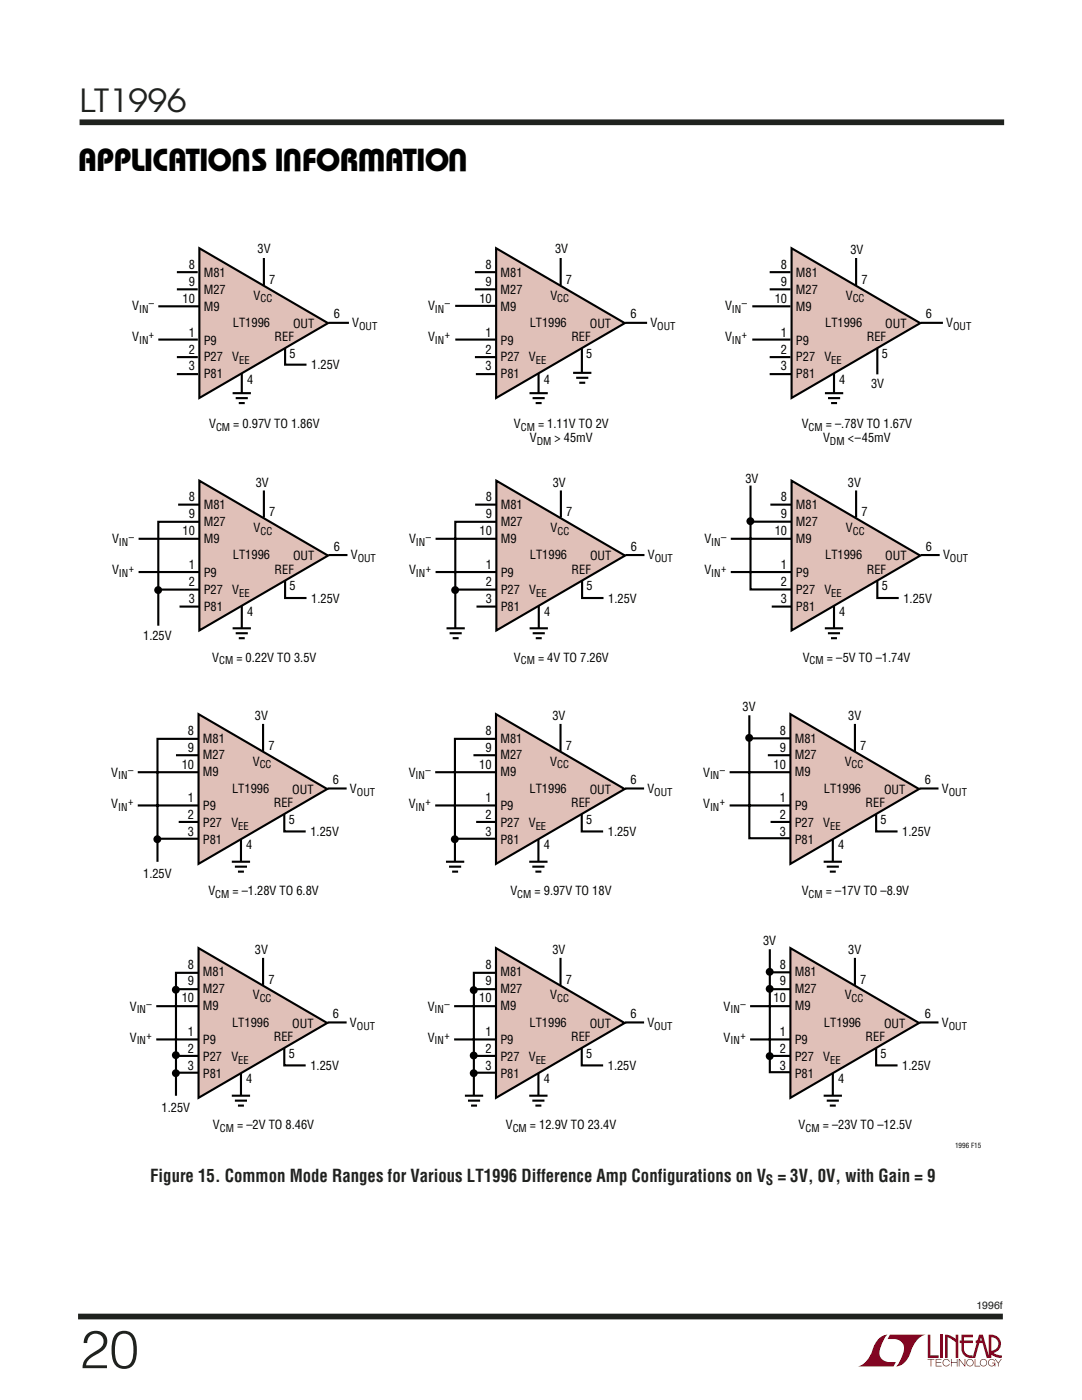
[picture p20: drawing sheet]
<svg xmlns="http://www.w3.org/2000/svg" width="216mm" height="279mm" viewBox="0 0 216 279" stroke-linecap="round" stroke-linejoin="round" font-family="sans-serif">
<defs><g id="words">
<text font-size="10.6" fill="#1f221e" x="16" y="273">20</text>
<g font-size="6.4">
<text x="50" y="29.8" transform="rotate(-180 50 29.8)">U</text>
<text x="60.3" y="29.7" transform="rotate(-180 60.3 29.7)">U</text>
<text x="77" y="29.8" transform="rotate(-180 77 29.8)">W</text>
<text x="93.3" y="29.8" transform="rotate(-180 93.3 29.8)">U</text>
<text x="15.5" y="34.2">APPLICATIO S I FOR</text>
<text x="76.8" y="34.2">ATIO</text>
</g>
<text font-size="6.3" fill="#1f221e" x="15.9" y="22.4">LT1996</text>
<text font-size="3.5" fill="#1f221e" x="30" y="235.8">Figure 15. Common Mode Ranges for Various LT1996 Difference Amp Configurations on V = 3V, 0V, with Gain = 9</text>
<text font-size="2.8" fill="#1f221e" x="152.8" y="236.5">S</text>
<g font-size="2.5">
<text x="37.7" y="53.6">8</text>
<text x="51.4" y="50.4">3V</text>
<text x="96.9" y="53.6">8</text>
<text x="110.8" y="50.4">3V</text>
<text x="155.8" y="53.6">8</text>
<text x="169.7" y="50.6">3V</text>
<text x="37.7" y="57">9</text>
<text x="40.7" y="55.2">M81</text>
<text x="40.7" y="58.6">M27</text>
<text x="50.6" y="59.8">V</text>
<text x="53.7" y="56.6">7</text>
<text x="96.9" y="57">9</text>
<text x="99.9" y="55.2">M81</text>
<text x="99.9" y="58.6">M27</text>
<text x="109.8" y="59.8">V</text>
<text x="112.9" y="56.6">7</text>
<text x="155.8" y="57">9</text>
<text x="158.8" y="55.2">M81</text>
<text x="158.8" y="58.6">M27</text>
<text x="168.8" y="59.8">V</text>
<text x="171.9" y="56.6">7</text>
<text x="26.4" y="61.9">V</text>
<text x="36.4" y="60.4">10</text>
<text x="40.7" y="62">M9</text>
<text x="46.5" y="65.3">LT1996</text>
<text x="58.5" y="65.4">OUT</text>
<text x="66.6" y="63.5">6</text>
<text x="70.3" y="65.3">V</text>
<text x="85.4" y="61.9">V</text>
<text x="95.6" y="60.4">10</text>
<text x="99.9" y="62">M9</text>
<text x="105.7" y="65.3">LT1996</text>
<text x="117.7" y="65.4">OUT</text>
<text x="125.8" y="63.5">6</text>
<text x="129.8" y="65.3">V</text>
<text x="144.7" y="61.9">V</text>
<text x="154.6" y="60.4">10</text>
<text x="158.8" y="62">M9</text>
<text x="164.7" y="65.3">LT1996</text>
<text x="176.6" y="65.4">OUT</text>
<text x="184.8" y="63.5">6</text>
<text x="188.8" y="65.3">V</text>
<text x="26.4" y="68.1">V</text>
<text x="37.7" y="67.2">1</text>
<text x="37.7" y="70.6">2</text>
<text x="40.7" y="68.8">P9</text>
<text x="54.8" y="68.1">REF</text>
<text x="57.8" y="71.4">5</text>
<text x="85.4" y="68.1">V</text>
<text x="96.9" y="67.2">1</text>
<text x="96.9" y="70.6">2</text>
<text x="99.9" y="68.8">P9</text>
<text x="114" y="68.1">REF</text>
<text x="117" y="71.4">5</text>
<text x="144.7" y="68.1">V</text>
<text x="155.8" y="67.2">1</text>
<text x="155.8" y="70.6">2</text>
<text x="158.8" y="68.8">P9</text>
<text x="173" y="68.1">REF</text>
<text x="175.9" y="71.4">5</text>
<text x="37.7" y="73.9">3</text>
<text x="40.7" y="72.1">P27</text>
<text x="40.7" y="75.5">P81</text>
<text x="46.3" y="72.1">V</text>
<text x="49.3" y="76.5">4</text>
<text x="62.1" y="73.7">1.25V</text>
<text x="96.9" y="73.9">3</text>
<text x="99.9" y="72.1">P27</text>
<text x="99.9" y="75.5">P81</text>
<text x="105.5" y="72.1">V</text>
<text x="108.5" y="76.5">4</text>
<text x="155.8" y="73.9">3</text>
<text x="158.8" y="72.1">P27</text>
<text x="158.8" y="75.5">P81</text>
<text x="164.5" y="72.1">V</text>
<text x="167.5" y="76.5">4</text>
<text x="173.8" y="77.5">3V</text>
<text x="41.7" y="85.5">V</text>
<text x="46.6" y="85.5">= 0.97V TO 1.86V</text>
<text x="102.5" y="85.5">V</text>
<text x="105.7" y="88.3">V</text>
<text x="107.4" y="85.5">= 1.11V TO 2V</text>
<text x="110.7" y="88.3">&gt; 45mV</text>
<text x="160" y="85.5">V</text>
<text x="164.2" y="88.3">V</text>
<text x="164.8" y="85.5">= –.78V TO 1.67V</text>
<text x="169.2" y="88.3">&lt;–45mV</text>
<text x="37.7" y="100">8</text>
<text x="40.7" y="101.6">M81</text>
<text x="51" y="97.2">3V</text>
<text x="96.9" y="100">8</text>
<text x="99.9" y="101.6">M81</text>
<text x="110.3" y="97.2">3V</text>
<text x="148.7" y="96.3">3V</text>
<text x="155.8" y="100">8</text>
<text x="158.8" y="101.6">M81</text>
<text x="169.2" y="97.2">3V</text>
<text x="36.4" y="106.8">10</text>
<text x="37.7" y="103.4">9</text>
<text x="40.7" y="105">M27</text>
<text x="50.6" y="106.2">V</text>
<text x="53.7" y="103">7</text>
<text x="95.7" y="106.8">10</text>
<text x="96.9" y="103.4">9</text>
<text x="99.9" y="105">M27</text>
<text x="109.9" y="106.2">V</text>
<text x="113" y="103">7</text>
<text x="154.6" y="106.8">10</text>
<text x="155.8" y="103.4">9</text>
<text x="158.8" y="105">M27</text>
<text x="168.8" y="106.2">V</text>
<text x="171.9" y="103">7</text>
<text x="22.4" y="108.4">V</text>
<text x="37.7" y="113.6">1</text>
<text x="40.7" y="108.4">M9</text>
<text x="46.5" y="111.7">LT1996</text>
<text x="58.5" y="111.8">OUT</text>
<text x="66.6" y="109.9">6</text>
<text x="70" y="111.7">V</text>
<text x="81.6" y="108.4">V</text>
<text x="96.9" y="113.6">1</text>
<text x="99.9" y="108.4">M9</text>
<text x="105.7" y="111.7">LT1996</text>
<text x="117.7" y="111.8">OUT</text>
<text x="125.9" y="109.9">6</text>
<text x="129.3" y="111.7">V</text>
<text x="140.5" y="108.4">V</text>
<text x="155.8" y="113.6">1</text>
<text x="158.8" y="108.4">M9</text>
<text x="164.7" y="111.7">LT1996</text>
<text x="176.6" y="111.8">OUT</text>
<text x="184.8" y="109.9">6</text>
<text x="188.2" y="111.7">V</text>
<text x="22.4" y="114.6">V</text>
<text x="37.7" y="116.9">2</text>
<text x="40.7" y="115.1">P9</text>
<text x="40.7" y="118.5">P27</text>
<text x="46.3" y="118.5">V</text>
<text x="54.8" y="114.5">REF</text>
<text x="57.8" y="117.8">5</text>
<text x="81.6" y="114.6">V</text>
<text x="96.9" y="116.9">2</text>
<text x="99.9" y="115.1">P9</text>
<text x="99.9" y="118.5">P27</text>
<text x="105.6" y="118.5">V</text>
<text x="114.1" y="114.5">REF</text>
<text x="117" y="117.8">5</text>
<text x="140.5" y="114.6">V</text>
<text x="155.8" y="116.9">2</text>
<text x="158.8" y="115.1">P9</text>
<text x="158.8" y="118.5">P27</text>
<text x="164.5" y="118.5">V</text>
<text x="173" y="114.5">REF</text>
<text x="175.9" y="117.8">5</text>
<text x="37.7" y="120.3">3</text>
<text x="40.7" y="121.9">P81</text>
<text x="49.3" y="122.9">4</text>
<text x="62.1" y="120.3">1.25V</text>
<text x="96.9" y="120.3">3</text>
<text x="99.9" y="121.9">P81</text>
<text x="108.6" y="122.9">4</text>
<text x="121.4" y="120.3">1.25V</text>
<text x="155.8" y="120.3">3</text>
<text x="158.8" y="121.9">P81</text>
<text x="167.5" y="122.9">4</text>
<text x="180.3" y="120.3">1.25V</text>
<text x="28.6" y="127.7">1.25V</text>
<text x="42.4" y="132">V</text>
<text x="47.2" y="132">= 0.22V TO 3.5V</text>
<text x="102.5" y="132">V</text>
<text x="107.4" y="132">= 4V TO 7.26V</text>
<text x="160.2" y="132">V</text>
<text x="165" y="132">= –5V TO –1.74V</text>
<text x="50.9" y="143.8">3V</text>
<text x="110.2" y="143.8">3V</text>
<text x="148.2" y="141.8">3V</text>
<text x="169.3" y="143.8">3V</text>
<text x="37.5" y="146.6">8</text>
<text x="37.5" y="150">9</text>
<text x="40.5" y="148.2">M81</text>
<text x="53.6" y="149.6">7</text>
<text x="96.9" y="146.6">8</text>
<text x="96.9" y="150">9</text>
<text x="99.8" y="148.2">M81</text>
<text x="112.9" y="149.6">7</text>
<text x="155.6" y="146.6">8</text>
<text x="155.6" y="150">9</text>
<text x="158.6" y="148.2">M81</text>
<text x="171.6" y="149.6">7</text>
<text x="22.2" y="155">V</text>
<text x="36.3" y="153.4">10</text>
<text x="40.5" y="151.6">M27</text>
<text x="40.5" y="155">M9</text>
<text x="50.5" y="152.8">V</text>
<text x="81.6" y="155">V</text>
<text x="95.6" y="153.4">10</text>
<text x="99.8" y="151.6">M27</text>
<text x="99.8" y="155">M9</text>
<text x="109.8" y="152.8">V</text>
<text x="140.3" y="155">V</text>
<text x="154.4" y="153.4">10</text>
<text x="158.6" y="151.6">M27</text>
<text x="158.6" y="155">M9</text>
<text x="168.6" y="152.8">V</text>
<text x="22.2" y="161.2">V</text>
<text x="37.5" y="160.1">1</text>
<text x="40.5" y="161.7">P9</text>
<text x="46.3" y="158.2">LT1996</text>
<text x="54.6" y="161.1">REF</text>
<text x="58.3" y="158.4">OUT</text>
<text x="66.4" y="156.5">6</text>
<text x="69.8" y="158.2">V</text>
<text x="81.6" y="161.2">V</text>
<text x="96.9" y="160.1">1</text>
<text x="99.8" y="161.7">P9</text>
<text x="105.7" y="158.2">LT1996</text>
<text x="114" y="161.1">REF</text>
<text x="117.7" y="158.4">OUT</text>
<text x="125.8" y="156.5">6</text>
<text x="129.2" y="158.2">V</text>
<text x="140.3" y="161.2">V</text>
<text x="155.6" y="160.1">1</text>
<text x="158.6" y="161.7">P9</text>
<text x="164.4" y="158.2">LT1996</text>
<text x="172.7" y="161.1">REF</text>
<text x="176.4" y="158.4">OUT</text>
<text x="184.5" y="156.5">6</text>
<text x="187.9" y="158.2">V</text>
<text x="37.5" y="163.5">2</text>
<text x="37.5" y="166.9">3</text>
<text x="40.5" y="165.1">P27</text>
<text x="46.2" y="165.1">V</text>
<text x="57.6" y="164.4">5</text>
<text x="61.9" y="166.9">1.25V</text>
<text x="96.9" y="163.5">2</text>
<text x="96.9" y="166.9">3</text>
<text x="99.8" y="165.1">P27</text>
<text x="105.5" y="165.1">V</text>
<text x="117" y="164.4">5</text>
<text x="121.3" y="166.9">1.25V</text>
<text x="155.6" y="163.5">2</text>
<text x="155.6" y="166.9">3</text>
<text x="158.6" y="165.1">P27</text>
<text x="164.3" y="165.1">V</text>
<text x="175.7" y="164.4">5</text>
<text x="180" y="166.9">1.25V</text>
<text x="40.5" y="168.5">P81</text>
<text x="49.1" y="169.5">4</text>
<text x="99.8" y="168.5">P81</text>
<text x="108.5" y="169.5">4</text>
<text x="158.6" y="168.5">P81</text>
<text x="167.2" y="169.5">4</text>
<text x="28.6" y="175.1">1.25V</text>
<text x="41.6" y="178.6">V</text>
<text x="46.4" y="178.6">= –1.28V TO 6.8V</text>
<text x="101.9" y="178.6">V</text>
<text x="106.7" y="178.6">= 9.97V TO 18V</text>
<text x="160" y="178.6">V</text>
<text x="164.8" y="178.6">= –17V TO –8.9V</text>
<text x="50.9" y="190.5">3V</text>
<text x="110.2" y="190.5">3V</text>
<text x="152.2" y="188.5">3V</text>
<text x="169.3" y="190.4">3V</text>
<text x="37.5" y="193.3">8</text>
<text x="37.5" y="196.7">9</text>
<text x="40.5" y="194.9">M81</text>
<text x="53.6" y="196.3">7</text>
<text x="96.9" y="193.3">8</text>
<text x="96.9" y="196.7">9</text>
<text x="99.8" y="194.9">M81</text>
<text x="112.9" y="196.3">7</text>
<text x="155.6" y="193.3">8</text>
<text x="155.6" y="196.7">9</text>
<text x="158.6" y="194.9">M81</text>
<text x="171.6" y="196.3">7</text>
<text x="25.9" y="201.7">V</text>
<text x="36.3" y="200.1">10</text>
<text x="40.5" y="198.3">M27</text>
<text x="40.5" y="201.7">M9</text>
<text x="50.5" y="199.5">V</text>
<text x="66.4" y="203.2">6</text>
<text x="85.3" y="201.7">V</text>
<text x="95.6" y="200.1">10</text>
<text x="99.8" y="198.3">M27</text>
<text x="99.8" y="201.7">M9</text>
<text x="109.8" y="199.5">V</text>
<text x="125.8" y="203.2">6</text>
<text x="144.4" y="201.7">V</text>
<text x="154.4" y="200.1">10</text>
<text x="158.6" y="198.3">M27</text>
<text x="158.6" y="201.7">M9</text>
<text x="168.6" y="199.5">V</text>
<text x="184.5" y="203.2">6</text>
<text x="25.9" y="207.9">V</text>
<text x="37.5" y="206.8">1</text>
<text x="40.5" y="208.4">P9</text>
<text x="46.3" y="204.9">LT1996</text>
<text x="54.6" y="207.8">REF</text>
<text x="58.3" y="205.1">OUT</text>
<text x="69.8" y="204.9">V</text>
<text x="85.3" y="207.9">V</text>
<text x="96.9" y="206.8">1</text>
<text x="99.8" y="208.4">P9</text>
<text x="105.7" y="204.9">LT1996</text>
<text x="114" y="207.8">REF</text>
<text x="117.7" y="205.1">OUT</text>
<text x="129.2" y="204.9">V</text>
<text x="144.4" y="207.9">V</text>
<text x="155.6" y="206.8">1</text>
<text x="158.6" y="208.4">P9</text>
<text x="164.4" y="204.9">LT1996</text>
<text x="172.7" y="207.8">REF</text>
<text x="176.4" y="205.1">OUT</text>
<text x="187.9" y="204.9">V</text>
<text x="37.5" y="210.2">2</text>
<text x="37.5" y="213.6">3</text>
<text x="40.5" y="211.8">P27</text>
<text x="40.5" y="215.2">P81</text>
<text x="46.2" y="211.8">V</text>
<text x="57.6" y="211.1">5</text>
<text x="61.9" y="213.6">1.25V</text>
<text x="96.9" y="210.2">2</text>
<text x="96.9" y="213.6">3</text>
<text x="99.8" y="211.8">P27</text>
<text x="99.8" y="215.2">P81</text>
<text x="105.5" y="211.8">V</text>
<text x="117" y="211.1">5</text>
<text x="121.3" y="213.6">1.25V</text>
<text x="155.6" y="210.2">2</text>
<text x="155.6" y="213.6">3</text>
<text x="158.6" y="211.8">P27</text>
<text x="158.6" y="215.2">P81</text>
<text x="164.3" y="211.8">V</text>
<text x="175.7" y="211.1">5</text>
<text x="180" y="213.6">1.25V</text>
<text x="32.3" y="221.8">1.25V</text>
<text x="49.1" y="216.2">4</text>
<text x="108.5" y="216.2">4</text>
<text x="167.2" y="216.2">4</text>
<text x="42.5" y="225.3">V</text>
<text x="47.3" y="225.3">= –2V TO 8.46V</text>
<text x="100.9" y="225.3">V</text>
<text x="105.7" y="225.3">= 12.9V TO 23.4V</text>
<text x="159.4" y="225.3">V</text>
<text x="164.2" y="225.3">= –23V TO –12.5V</text>
</g>
<g font-size="2.1">
<text x="27.8" y="62.4">IN</text>
<text x="29.7" y="61.3">–</text>
<text x="52" y="60.3">CC</text>
<text x="71.7" y="65.8">OUT</text>
<text x="86.8" y="62.4">IN</text>
<text x="88.8" y="61.3">–</text>
<text x="111.2" y="60.3">CC</text>
<text x="131.2" y="65.8">OUT</text>
<text x="146" y="62.4">IN</text>
<text x="148" y="61.3">–</text>
<text x="170.2" y="60.3">CC</text>
<text x="190.2" y="65.8">OUT</text>
<text x="27.8" y="68.6">IN</text>
<text x="29.7" y="67.5">+</text>
<text x="86.8" y="68.6">IN</text>
<text x="88.8" y="67.5">+</text>
<text x="146" y="68.6">IN</text>
<text x="148" y="67.5">+</text>
<text x="47.7" y="72.7">EE</text>
<text x="106.9" y="72.7">EE</text>
<text x="165.9" y="72.7">EE</text>
<text x="43.1" y="86">CM</text>
<text x="103.9" y="86">CM</text>
<text x="107.1" y="88.8">DM</text>
<text x="161.3" y="86">CM</text>
<text x="165.6" y="88.8">DM</text>
<text x="25.7" y="107.9">–</text>
<text x="52" y="106.7">CC</text>
<text x="85" y="107.9">–</text>
<text x="111.3" y="106.7">CC</text>
<text x="143.9" y="107.9">–</text>
<text x="170.2" y="106.7">CC</text>
<text x="23.7" y="108.9">IN</text>
<text x="71.4" y="112.2">OUT</text>
<text x="83" y="108.9">IN</text>
<text x="130.6" y="112.2">OUT</text>
<text x="141.9" y="108.9">IN</text>
<text x="189.5" y="112.2">OUT</text>
<text x="23.7" y="115.2">IN</text>
<text x="25.7" y="114.1">+</text>
<text x="47.7" y="119.1">EE</text>
<text x="83" y="115.2">IN</text>
<text x="85" y="114.1">+</text>
<text x="107" y="119.1">EE</text>
<text x="141.9" y="115.2">IN</text>
<text x="143.9" y="114.1">+</text>
<text x="165.9" y="119.1">EE</text>
<text x="43.7" y="132.6">CM</text>
<text x="103.9" y="132.6">CM</text>
<text x="161.5" y="132.6">CM</text>
<text x="23.6" y="155.5">IN</text>
<text x="25.5" y="154.5">–</text>
<text x="51.8" y="153.3">CC</text>
<text x="82.9" y="155.5">IN</text>
<text x="84.9" y="154.5">–</text>
<text x="111.2" y="153.3">CC</text>
<text x="141.7" y="155.5">IN</text>
<text x="143.6" y="154.5">–</text>
<text x="169.9" y="153.3">CC</text>
<text x="23.6" y="161.8">IN</text>
<text x="25.5" y="160.7">+</text>
<text x="71.2" y="158.8">OUT</text>
<text x="82.9" y="161.8">IN</text>
<text x="84.9" y="160.7">+</text>
<text x="130.6" y="158.8">OUT</text>
<text x="141.7" y="161.8">IN</text>
<text x="143.6" y="160.7">+</text>
<text x="189.3" y="158.8">OUT</text>
<text x="47.5" y="165.6">EE</text>
<text x="106.9" y="165.6">EE</text>
<text x="165.6" y="165.6">EE</text>
<text x="42.9" y="179.2">CM</text>
<text x="103.2" y="179.2">CM</text>
<text x="161.4" y="179.2">CM</text>
<text x="27.3" y="202.2">IN</text>
<text x="29.2" y="201.2">–</text>
<text x="51.8" y="200">CC</text>
<text x="86.7" y="202.2">IN</text>
<text x="88.7" y="201.2">–</text>
<text x="111.2" y="200">CC</text>
<text x="145.8" y="202.2">IN</text>
<text x="147.7" y="201.2">–</text>
<text x="169.9" y="200">CC</text>
<text x="27.3" y="208.5">IN</text>
<text x="29.2" y="207.4">+</text>
<text x="71.2" y="205.5">OUT</text>
<text x="86.7" y="208.5">IN</text>
<text x="88.7" y="207.4">+</text>
<text x="130.6" y="205.5">OUT</text>
<text x="145.8" y="208.5">IN</text>
<text x="147.7" y="207.4">+</text>
<text x="189.3" y="205.5">OUT</text>
<text x="47.5" y="212.3">EE</text>
<text x="106.9" y="212.3">EE</text>
<text x="165.6" y="212.3">EE</text>
<text x="43.9" y="225.9">CM</text>
<text x="102.3" y="225.9">CM</text>
<text x="160.7" y="225.9">CM</text>
</g>
<text font-size="2.1" fill="#1f221e" x="194.8" y="261.3">1996f</text>
<text font-size="1.4" x="190.6" y="229.1">1996 F15</text>
</g></defs>
<g fill="#81031f">
<path d="M185.1 266.4h.5v4.1h1.7v.5h-2.2z"/>
<path d="M175.6 267l.5-.4 1-.2a5.2 5.2 0 0 0-1.6 4.2 2.65 2.65 0 0 0 3.3 1.2l-.5 .9h-7.2a5 5 0 0 0 3.2-3.9l.4-.8z"/>
<path d="M177.6 266.4h7.1a5 5 0 0 0-3.1 3.8 3.3 3.3 0 0 1-2.8 2.5 5.2 5.2 0 0 0 1.5-4.2 2.65 2.65 0 0 0-3.2-1.3z"/>
<path d="M187.7 266.4h.5v4.6h-.5z"/>
<path d="M188.6 266.4l1.1 .2 1 .6v-.8h.5v4.6h-.5v-3.1l-1.6-1v4.1h-.5z"/>
<path d="M185.1 271.2h1.3v.1h-.6v1.4h-.1v-1.4h-.6z"/>
<path d="M186.7 271.2h1.1v.1h-1v.6h1v.1h-1v.6h1.1v.1h-1.2z"/>
<path d="M189.8 271.2h.1v.7h1v-.7h.2v1.5h-.2v-.7h-1v.7h-.1z"/>
<path d="M191.3 271.2h.2l1 1.3v-1.3h.1v1.5h-.1l-1.1-1.3v1.3h-.1z"/>
<path d="M194.5 271.2h.1v1.4h1v.1h-1.1z"/>
<path d="M198.5 271.2h.2l.5 .8 .5-.8h.2l-.6 .9v.6h-.2v-.6z"/>
<path d="M191.8 266.4h2.3v.5h-1.7v.6h1.7v.5h-1.7v1.2a1.35 1.35 0 0 0 1.7 1.3v.5l1.3-4.6h.7l1.2 4.2v-4.2a1.88 1.88 0 0 1 2.4 1.3 1.88 1.88 0 0 1-1.5 2.3l.8 .4 .9 .1v.5h-.4a3.4 3.4 0 0 1-1.9-.8v-.6a1.37 1.37 0 0 0 1.6-1.3 1.37 1.37 0 0 0-1.4-1.4v4.1h-.9l-.8-3h-1.4v-.5h1.2l-.2-.6-1.1 4.1a2.1 2.1 0 0 1-2.7-1.3l-.1-1.7h-.3v-.5h.3z"/>
<path d="M193 271.4a.74 .74 0 0 1 1.2 .1 .74 .74 0 0 1-.4 1.1 .74 .74 0 0 1-1-.6h.2a.6 .6 0 0 0 .8 .5 .6 .6 0 0 0 .2-1 .6 .6 0 0 0-1 .2v.3h-.2z"/>
<path d="M195.7 271.4a.74 .74 0 0 1 1.2 .1 .74 .74 0 0 1-.4 1.1 .74 .74 0 0 1-1-.6h.1a.6 .6 0 0 0 .9 .5 .6 .6 0 0 0 .2-1 .6 .6 0 0 0-1 .2l-.1 .3h-.1z"/>
<path d="M197.3 271.4a.73 .73 0 0 1 1.3 .3h-.2a.6 .6 0 0 0-.9-.2 .6 .6 0 0 0 .1 1 .6 .6 0 0 0 .9-.4h-.5v-.1h.6v.7h-.1v-.3a.74 .74 0 0 1-1.1 .1 .74 .74 0 0 1-.1-1.1z"/>
<path d="M188.3 271.4a.73 .73 0 0 1 1.2 .4h-.1a.6 .6 0 0 0-.9-.3 .6 .6 0 0 0-.1 .9 .6 .6 0 0 0 1-.2h.1a.74 .74 0 0 1-1.1 .4 .74 .74 0 0 1-.1-1.2z"/>
</g>
<path d="M15.9 24.4h184.5M15.6 262.7h184.5" fill="none" stroke="#1f221e" stroke-width="1.1" stroke-linecap="butt"/>
<g fill="none" stroke="#000" stroke-width=".42">
<path d="M48.2 74.4v4.1M56.9 69.3v3.5h4.3M107.5 74.4v5.4M116.1 69.3v5.1M166.4 74.4v5.4M175.1 69.3v5.4M56.9 115.9v3.4h4.3M116.2 115.9v3.4h4.2M175.1 115.9v3.4h4.2M48.2 120.8v4.6M107.5 120.8v4.6M166.4 120.8v4.6"/>
<path d="M48.1 167.4v4.6M56.7 162.5v3.4h4.3M107.4 167.4v4.6M116.1 162.5v3.4h4.2M166.2 167.4v4.6M174.8 162.5v3.4h4.3M48.1 214.1v4.6M56.7 209.2v3.4h4.3M107.4 214.1v4.6M116.1 209.2v3.4h4.2M166.2 214.1v4.6M174.8 209.2v3.4h4.3"/>
</g>
<circle cx="31.6" cy="117.8" r=".79" fill="#000"/>
<path d="M39.8 49.5l25.7 15-25.7 14.9z" fill="#e0c0b8"/>
<path d="M35.3 54.3h4.2M35.3 57.7h4.2M39.8 49.5l25.7 15-25.7 14.9zM52.7 51.5v5.4M31.6 61.1h8.1M31.6 67.8h7.9M35.3 71.3h4.2M35.3 74.7h4.2M65.5 64.4h4.1M46.4 125.4h3.7M47 126.4h2.4M47.6 127.4h1.2" fill="none" stroke="#000" stroke-width=".42"/>
<path d="M48.2 125.4v2.2" fill="none" stroke="#fff" stroke-width=".97" stroke-linecap="butt"/>
<path d="M99 49.5l25.7 15-25.7 14.9z" fill="#e0c0b8"/>
<path d="M94.8 54.3h4.1M94.8 57.7h4.1M99 49.5l25.7 15-25.7 14.9zM111.9 51.5v5.4M90.8 67.8h8.1M94.8 71.3h4.1M95 74.7h3.9M98.9 61h-8.1M124.7 64.4h4.4" fill="none" stroke="#000" stroke-width=".42"/>
<path d="M158 49.5l25.6 15-25.6 14.9z" fill="#e0c0b8"/>
<path d="M153.6 54.3h4.1M153.6 57.7h4.1M158 49.5l25.6 15-25.6 14.9zM170.8 51.5v5.4M150.1 61.1h7.6M150.1 67.8h7.6M153.6 74.7h4.4M153.6 71.3h4.1M183.7 64.4h4.4" fill="none" stroke="#000" stroke-width=".42"/>
<path d="M39.8 95.9l25.7 15-25.7 14.9z" fill="#e0c0b8"/>
<g fill="none" stroke="#000" stroke-width=".42">
<path d="M46.4 78.5h3.7M47 79.5h2.4M105.7 78.5h3.6M106.3 79.5h2.4M114.4 74.4h3.6M115 75.4h2.4M115.6 76.4h1.2M164.6 78.5h3.7M165.2 79.5h2.4M39.8 95.9l25.7 15-25.7 14.9zM47.6 80.4h1.2M52.7 97.9v5.4"/>
<path d="M106.9 80.4h1.2M165.8 80.4h1.2M27.7 107.5h12M27.7 114.2h12M31.4 117.7h8.3M35.5 100.7h4.2M39.7 104.1h-8.1v20.8M65.5 110.8h3.8M35.8 121.1h3.9M89.1 125.4h3.6M89.7 126.4h2.4M90.3 127.4h1.2"/>
<path d="M105.7 125.4h3.6M106.3 126.4h2.4M106.9 127.4h1.2"/>
</g>
<path d="M48.2 78.5v2.2M107.5 78.5v2.2M116.2 74.4v2.2M166.4 78.5v2.2M90.9 125.4v2.2M107.5 125.4v2.2" fill="none" stroke="#fff" stroke-width=".97" stroke-linecap="butt"/>
<circle cx="90.8" cy="117.8" r=".79" fill="#000"/>
<path d="M99 95.9l25.7 15-25.7 14.9z" fill="#e0c0b8"/>
<path d="M99 95.9l25.7 15-25.7 14.9zM111.9 97.9v5.4M86.9 107.5h12.1M86.9 114.2h12.1M90.6 117.7h8.4M94.8 100.7h4.2M99 104.1h-8.2v21.3M124.8 110.8h3.8M95.1 121.1h3.9M46.3 172h3.6M46.9 173h2.4M47.5 174h1.2" fill="none" stroke="#000" stroke-width=".42"/>
<circle cx="31.4" cy="167.5" r=".79" fill="#000"/>
<path d="M48.1 172v2.2" fill="none" stroke="#fff" stroke-width=".97" stroke-linecap="butt"/>
<path d="M39.6 142.5l25.7 15-25.7 14.9z" fill="#e0c0b8"/>
<g fill="none" stroke="#000" stroke-width=".42">
<path d="M27.5 154.1h12M35.1 150.7h4.4M39.5 147.5h-8.1v24.5M39.6 142.5l25.7 15-25.7 14.9zM52.5 144.5v5.4M65.4 157.4h3.8M27.5 160.7h12M31.2 167.4h8.3M35.7 164h3.8M89 172h3.6M89.6 173h2.4M90.2 174h1.2"/>
<path d="M105.6 172h3.7M106.2 173h2.4M106.8 174h1.2"/>
</g>
<circle cx="90.7" cy="167.5" r=".79" fill="#000"/>
<path d="M90.8 172v2.2M107.4 172v2.2" fill="none" stroke="#fff" stroke-width=".97" stroke-linecap="butt"/>
<path d="M99 142.5l25.6 15-25.6 14.9z" fill="#e0c0b8"/>
<path d="M86.8 154.1h12.1M94.5 150.7h4.4M98.9 147.5h-8.1v24.5M99 142.5l25.6 15-25.6 14.9zM111.8 144.5v5.4M124.7 157.4h3.8M86.8 160.7h12.1M90.5 167.4h8.4M95 164h3.9M164.4 172h3.6M165 173h2.4M165.6 174h1.2" fill="none" stroke="#000" stroke-width=".42"/>
<circle cx="149.5" cy="147.3" r=".79" fill="#000"/>
<path d="M166.2 172v2.2" fill="none" stroke="#fff" stroke-width=".97" stroke-linecap="butt"/>
<path d="M157.7 142.5l25.7 15-25.7 14.9z" fill="#e0c0b8"/>
<path d="M145.6 154.1h12M149.3 147.4h8.3M149.5 142.8v24.5h8.1M153.2 150.7h4.4M157.7 142.5l25.7 15-25.7 14.9zM170.6 144.5v5.4M183.5 157.4h3.8M145.6 160.7h12M153.8 164h3.8M46.3 218.7h3.6M46.9 219.7h2.4M47.5 220.6h1.2" fill="none" stroke="#000" stroke-width=".42"/>
<g fill="#000">
<circle cx="35.1" cy="197.5" r=".79"/>
<circle cx="35.1" cy="214.2" r=".79"/>
<circle cx="35.1" cy="210.6" r=".79"/>
</g>
<path d="M48.1 218.7v2.2" fill="none" stroke="#fff" stroke-width=".97" stroke-linecap="butt"/>
<path d="M39.6 189.2l25.7 15-25.7 14.9z" fill="#e0c0b8"/>
<g fill="none" stroke="#000" stroke-width=".42">
<path d="M35.1 197.4h4.4M39.5 194.1h-4.4v24.6M39.6 189.2l25.7 15-25.7 14.9zM52.5 191.2v5.4M31.2 200.8h8.3M31.2 207.4h8.3M34.9 214.1h4.6M35.7 210.7h3.8M65.4 204.1h3.8M92.8 218.7h3.6M93.4 219.7h2.4M105.6 218.7h3.7"/>
<path d="M106.2 219.7h2.4M94 220.6h1.2M106.8 220.6h1.2"/>
</g>
<g fill="#000">
<circle cx="94.5" cy="197.6" r=".79"/>
<circle cx="94.5" cy="214.2" r=".79"/>
<circle cx="94.5" cy="210.7" r=".79"/>
</g>
<path d="M94.6 218.7v2.2M107.4 218.7v2.2" fill="none" stroke="#fff" stroke-width=".97" stroke-linecap="butt"/>
<path d="M99 189.2l25.6 15-25.6 14.9z" fill="#e0c0b8"/>
<path d="M94.5 197.4h4.4M98.9 194.1h-4.3v24.6M99 189.2l25.6 15-25.6 14.9zM111.8 191.2v5.4M90.6 200.8h8.3M90.6 207.4h8.3M94.3 214.1h4.6M95 210.7h3.9M124.7 204.1h3.8M164.4 218.7h3.6M165 219.7h2.4M165.6 220.6h1.2" fill="none" stroke="#000" stroke-width=".42"/>
<g fill="#000">
<circle cx="153.6" cy="194" r=".79"/>
<circle cx="153.6" cy="197.3" r=".79"/>
<circle cx="153.6" cy="210.8" r=".79"/>
</g>
<path d="M166.2 218.7v2.2" fill="none" stroke="#fff" stroke-width=".97" stroke-linecap="butt"/>
<path d="M157.7 189.2l25.7 15-25.7 14.9z" fill="#e0c0b8"/>
<path d="M164.6 125.4h3.6M165.2 126.4h2.4M165.8 127.4h1.2M153.2 197.4h4.4M153.4 194h4.2M153.6 189.4v24.6h4M157.7 189.2l25.7 15-25.7 14.9zM170.6 191.2v5.4M149.7 200.8h7.9M149.7 207.4h7.9M153.8 210.7h3.8M183.5 204.1h3.8" fill="none" stroke="#000" stroke-width=".42"/>
<circle cx="149.7" cy="104" r=".79" fill="#000"/>
<path d="M166.4 125.4v2.2" fill="none" stroke="#fff" stroke-width=".97" stroke-linecap="butt"/>
<path d="M158 95.9l25.6 15-25.6 14.9z" fill="#e0c0b8"/>
<path d="M149.8 96.9v20.7h8.1M158 95.9l25.6 15-25.6 14.9zM170.8 97.9v5.4M145.8 107.5h12.1M145.8 114.2h12.1M149.5 104.1h8.4M153.7 100.7h4.2M183.7 110.8h3.8M154 121.1h3.9" fill="none" stroke="#000" stroke-width=".42"/>
<use href="#words"/>
</svg>
